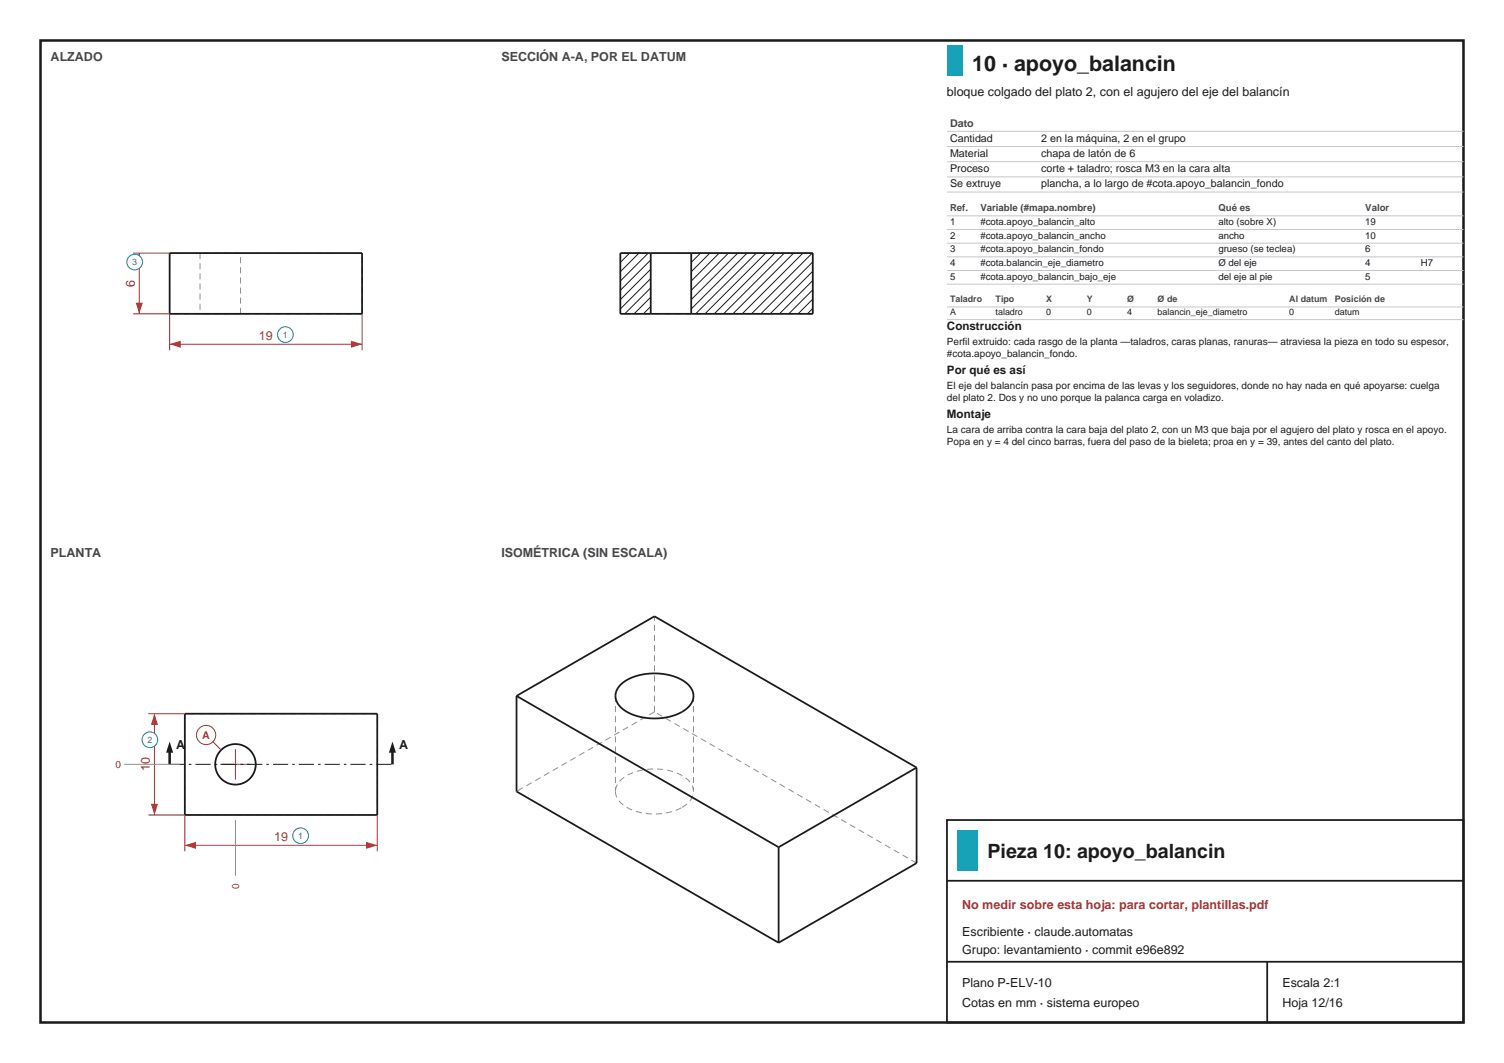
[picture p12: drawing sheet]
<svg xmlns="http://www.w3.org/2000/svg" width="297mm" height="210mm" viewBox="0 0 297 210" stroke-linecap="round" stroke-linejoin="round" font-family="sans-serif">
<defs><g id="words">
<text font-size="4.2" fill="#1b1b1b" x="192" y="14">10 · apoyo_balancin</text>
<text font-size="3.9" fill="#1b1b1b" x="195" y="169.5">Pieza 10: apoyo_balancin</text>
<g font-size="2.5" fill="#41464d">
<text x="10" y="12">ALZADO</text>
<text x="99" y="12">SECCIÓN A-A, POR EL DATUM</text>
<text x="10" y="110">PLANTA</text>
<text x="99" y="110">ISOMÉTRICA (SIN ESCALA)</text>
</g>
<g font-size="2.5" fill="#1b1b1b">
<text x="187" y="19">bloque colgado del plato 2, con el agujero del eje del balancín</text>
<text x="34.8" y="148">A</text>
<text x="78.8" y="148">A</text>
<text x="190" y="185">Escribiente · claude.automatas</text>
<text x="190" y="188.5">Grupo: levantamiento · commit e96e892</text>
<text x="190" y="195">Plano P-ELV-10</text>
<text x="253.2" y="195">Escala 2:1</text>
<text x="190" y="199">Cotas en mm · sistema europeo</text>
<text x="253.2" y="199">Hoja 12/16</text>
</g>
<g font-size="2.5" fill="#b03030">
<text x="26.6" y="56.7" transform="rotate(-90 26.6 56.7)">6</text>
<text x="51.1" y="67.1">19</text>
<text x="29.6" y="152.4" transform="rotate(-90 29.6 152.4)">10</text>
<text x="54.1" y="166.1">19</text>
<text x="190" y="179.5">No medir sobre esta hoja: para cortar, plantillas.pdf</text>
</g>
<g font-size="2.3" fill="#1b1b1b">
<text x="187" y="65.1">Construcción</text>
<text x="187" y="73.8">Por qué es así</text>
<text x="187" y="82.5">Montaje</text>
</g>
<text font-size="2.1" fill="#41464d" x="187.6" y="25">Dato</text>
<g font-size="2.1" fill="#1b1b1b">
<text x="187.6" y="28">Cantidad</text>
<text x="205.6" y="28">2 en la máquina, 2 en el grupo</text>
<text x="187.6" y="31">Material</text>
<text x="187.6" y="34">Proceso</text>
<text x="205.6" y="31">chapa de latón de 6</text>
<text x="205.6" y="34">corte + taladro; rosca M3 en la cara alta</text>
<text x="187.6" y="37">Se extruye</text>
<text x="205.6" y="37">plancha, a lo largo de #cota.apoyo_balancin_fondo</text>
</g>
<text font-size="2.1" fill="#b03030" x="39.9" y="146">A</text>
<g font-size="2" fill="#1b1b1b">
<text x="187" y="68.1">Perfil extruido: cada rasgo de la planta —taladros, caras planas, ranuras— atraviesa la pieza en todo su espesor,</text>
<text x="187" y="70.5">#cota.apoyo_balancin_fondo.</text>
<text x="187" y="76.8">El eje del balancín pasa por encima de las levas y los seguidores, donde no hay nada en qué apoyarse: cuelga</text>
<text x="187" y="79.2">del plato 2. Dos y no uno porque la palanca carga en voladizo.</text>
<text x="187" y="85.5">La cara de arriba contra la cara baja del plato 2, con un M3 que baja por el agujero del plato y rosca en el apoyo.</text>
<text x="187" y="87.9">Popa en y = 4 del cinco barras, fuera del paso de la bieleta; proa en y = 39, antes del canto del plato.</text>
</g>
<g font-size="2" fill="#b03030">
<text x="22.8" y="151.7">0</text>
<text x="47.2" y="175.7" transform="rotate(-90 47.2 175.7)">0</text>
</g>
<g font-size="1.9" fill="#41464d">
<text x="187.6" y="41.7">Ref.</text>
<text x="193.6" y="41.7">Variable (#mapa.nombre)</text>
<text x="240.6" y="41.7">Qué es</text>
<text x="269.6" y="41.7">Valor</text>
</g>
<g font-size="1.9" fill="#1b1b1b">
<text x="187.6" y="44.4">1</text>
<text x="187.6" y="47.1">2</text>
<text x="193.6" y="44.4">#cota.apoyo_balancin_alto</text>
<text x="193.6" y="47.1">#cota.apoyo_balancin_ancho</text>
<text x="240.6" y="44.4">alto (sobre X)</text>
<text x="240.6" y="47.1">ancho</text>
<text x="269.6" y="44.4">19</text>
<text x="269.6" y="47.1">10</text>
<text x="187.6" y="49.8">3</text>
<text x="187.6" y="52.5">4</text>
<text x="193.6" y="49.8">#cota.apoyo_balancin_fondo</text>
<text x="193.6" y="52.5">#cota.balancin_eje_diametro</text>
<text x="240.6" y="49.8">grueso (se teclea)</text>
<text x="240.6" y="52.5">Ø del eje</text>
<text x="269.6" y="49.8">6</text>
<text x="269.6" y="52.5">4</text>
<text x="280.6" y="52.5">H7</text>
<text x="187.6" y="55.2">5</text>
<text x="193.6" y="55.2">#cota.apoyo_balancin_bajo_eje</text>
<text x="240.6" y="55.2">del eje al pie</text>
<text x="269.6" y="55.2">5</text>
</g>
<g font-size="1.8" fill="#1b5fb0">
<text x="26.1" y="52.4">3</text>
<text x="55.9" y="66.7">1</text>
<text x="29.1" y="146.7">2</text>
<text x="58.9" y="165.7">1</text>
</g>
<g font-size="1.8" fill="#41464d">
<text x="187.6" y="59.7">Taladro</text>
<text x="196.6" y="59.7">Tipo</text>
<text x="206.6" y="59.7">X</text>
<text x="214.6" y="59.7">Y</text>
<text x="222.6" y="59.7">Ø</text>
<text x="228.6" y="59.7">Ø de</text>
<text x="254.6" y="59.7">Al datum</text>
<text x="263.6" y="59.7">Posición de</text>
</g>
<g font-size="1.8" fill="#1b1b1b">
<text x="187.6" y="62.2">A</text>
<text x="196.6" y="62.2">taladro</text>
<text x="206.6" y="62.2">0</text>
<text x="214.6" y="62.2">0</text>
<text x="222.6" y="62.2">4</text>
<text x="228.6" y="62.2">balancin_eje_diametro</text>
<text x="254.6" y="62.2">0</text>
<text x="263.6" y="62.2">datum</text>
</g>
</g></defs>
<path d="M8 8h281v194h-281z" fill="none" stroke="#1b1b1b" stroke-width=".5"/>
<path d="M39.5 50h8M39.5 50v12M47.5 50h-8M71.5 50h-38M33.5 62v-12M39.5 62h8M47.5 62v-12M47.5 62h-8M71.5 62v-12M71.5 62h-38" fill="none" stroke="#8a8f96" stroke-width=".2" stroke-dasharray="1.2 .8" stroke-linecap="butt"/>
<path d="M33.5 50h38v12h-38z" fill="none" stroke="#1b1b1b" stroke-width=".35"/>
<path d="M33.5 62v7.2M33.5 68h38M71.5 62v7.2" fill="none" stroke="#b03030" stroke-width=".2"/>
<g fill="#b03030">
<path d="M33.5 68l2.2-.7v1.4z"/>
<path d="M69.3 67.3l2.2 .7-2.2 .7z"/>
</g>
<circle cx="56.4" cy="66.1" r="1.55" fill="#fff" stroke="#1b5fb0" stroke-width=".2"/>
<path d="M26.3 50h7.2M27.5 50v12M26.3 62h7.2" fill="none" stroke="#b03030" stroke-width=".2"/>
<g fill="#b03030">
<path d="M26.8 59.8h1.4l-.7 2.2z"/>
<path d="M27.5 50l.7 2.2h-1.4z"/>
</g>
<circle cx="26.6" cy="51.8" r="1.55" fill="#fff" stroke="#1b5fb0" stroke-width=".2"/>
<g fill="none" stroke="#1b1b1b" stroke-width=".2">
<path d="M124.3 50l-1.8 1.8M126.2 50l-3.7 3.7M128 50l-5.5 5.5M128.5 51.4l-6 6M128.5 53.2l-6 6M128.5 55l-6 6M128.5 56.9l-5.1 5.1M128.5 58.7l-3.3 3.3M138.3 50l-1.8 1.8M140.2 50l-3.7 3.7M142 50l-5.5 5.5M143.9 50l-7.4 7.4"/>
<path d="M145.7 50l-9.2 9.2M147.5 50l-11 11M149.4 50l-12 12M151.2 50l-12 12M153 50l-12 12M154.9 50l-12 12M156.7 50l-12 12M158.6 50l-12 12M160.4 50l-12 12M160.5 51.7l-10.3 10.3M160.5 53.6l-8.4 8.4M160.5 55.4l-6.6 6.6"/>
<path d="M160.5 57.3l-4.7 4.7M160.5 59.1l-2.9 2.9M128.5 60.5l-1.5 1.5M160.5 60.9l-1.1 1.1"/>
</g>
<path d="M160.5 50h-38M122.5 62v-12M160.5 62h-38M160.5 62v-12M36.5 141v20M50.5 151a4 4 0 0 0-5.9-3.5 4 4 0 0 0-.3 6.9 4 4 0 0 0 6.2-3.1v-.3M74.5 141h-38M36.5 161h38M74.5 161v-20" fill="none" stroke="#8a8f96" stroke-width=".2" stroke-dasharray="1.2 .8" stroke-linecap="butt"/>
<g fill="none" stroke="#1b1b1b" stroke-width=".35">
<path d="M128.5 50h8M128.5 50h-6v12h6M128.5 50v12M136.5 50h24v12h-24M136.5 50v12M128.5 62h8M36.5 141h38v20h-38z"/>
<circle cx="46.5" cy="151" r="4"/>
</g>
<path d="M36.5 161v7.2M36.5 167h38M74.5 161v7.2" fill="none" stroke="#b03030" stroke-width=".2"/>
<g fill="#b03030">
<path d="M36.5 167l2.2-.7v1.4z"/>
<path d="M72.3 166.3l2.2 .7-2.2 .7z"/>
</g>
<circle cx="59.4" cy="165.1" r="1.55" fill="#fff" stroke="#1b5fb0" stroke-width=".2"/>
<path d="M29.3 141h7.2M30.5 141v20M29.3 161h7.2" fill="none" stroke="#b03030" stroke-width=".2"/>
<g fill="#b03030">
<path d="M29.8 158.8h1.4l-.7 2.2z"/>
<path d="M30.5 141l.7 2.2h-1.4z"/>
</g>
<circle cx="29.6" cy="146.1" r="1.55" fill="#fff" stroke="#1b5fb0" stroke-width=".2"/>
<path d="M43.5 151h6M46.5 148v6" fill="none" stroke="#b03030" stroke-width=".2"/>
<path d="M33.5 151h44" fill="none" stroke="#1b1b1b" stroke-width=".2" stroke-dasharray="3 .8 .5 .8" stroke-linecap="butt"/>
<path d="M33.5 148.5v2.5" fill="none" stroke="#1b1b1b" stroke-width=".5"/>
<path d="M33.5 146.5l.7 2.2h-1.4z" fill="#1b1b1b"/>
<path d="M77.5 148.5v2.5" fill="none" stroke="#1b1b1b" stroke-width=".5"/>
<path d="M77.5 146.5l.7 2.2h-1.4z" fill="#1b1b1b"/>
<path d="M42 146.5l1.7 1.7" fill="none" stroke="#b03030" stroke-width=".2"/>
<circle cx="40.7" cy="145.2" r="1.9" fill="#fff" stroke="#b03030" stroke-width=".2"/>
<path d="M24.5 151h11M46.5 162v11" fill="none" stroke="#8a8f96" stroke-width=".2"/>
<path d="M121.5 137.5v18.9M136.9 137.5v18.9M121.5 156.4a4.8 4.8 0 0 0 3.8 3.8 12.2 12.2 0 0 0 9.4-.7M129.2 140.6v-18.8M129.2 140.6l-27.2 15.8M134.7 159.5l.9-.6a3.4 3.4 0 0 0 1.3-2.5M136.9 156.4a4.8 4.8 0 0 0-3.7-3.9 11.7 11.7 0 0 0-10.3 1.3 3.4 3.4 0 0 0-1.4 2.6M181 170.5l-51.8-29.9" fill="none" stroke="#8a8f96" stroke-width=".2" stroke-dasharray="1.2 .8" stroke-linecap="butt"/>
<path d="M102 137.5v18.9l51.8 29.8M102 137.5l51.8 29.9M102 137.5l27.2-15.7 51.8 29.8M122.5 135.3a10.9 10.9 0 0 1 9.4-2 6.5 6.5 0 0 1 4.9 3.4 3.8 3.8 0 0 1-2.6 4.2 11.7 11.7 0 0 1-11.3-.9 2.97 2.97 0 0 1-.4-4.7zM181 151.6v18.9l-27.2 15.7M181 151.6l-27.2 15.8M153.8 167.4v18.8" fill="none" stroke="#1b1b1b" stroke-width=".35"/>
<path d="M187 9h3v6h-3z" fill-rule="evenodd" fill="#17a2b8"/>
<g fill="none" stroke="#c4c7cc" stroke-width=".2">
<path d="M187 25.9h102M187 28.9h102M187 31.9h102M187 34.9h102M187 37.9h102M187 42.6h102M187 45.3h102M187 48h102M187 50.7h102M187 53.4h102M187 56.1h102M187 60.6h102"/>
<path d="M187 63.1h102"/>
</g>
<path d="M187 162h102v40h-102zM187 174h102M187 190h102M250.2 190v12" fill="none" stroke="#1b1b1b" stroke-width=".35"/>
<path d="M189 164h4v8h-4z" fill-rule="evenodd" fill="#17a2b8"/>
<use href="#words"/>
</svg>
